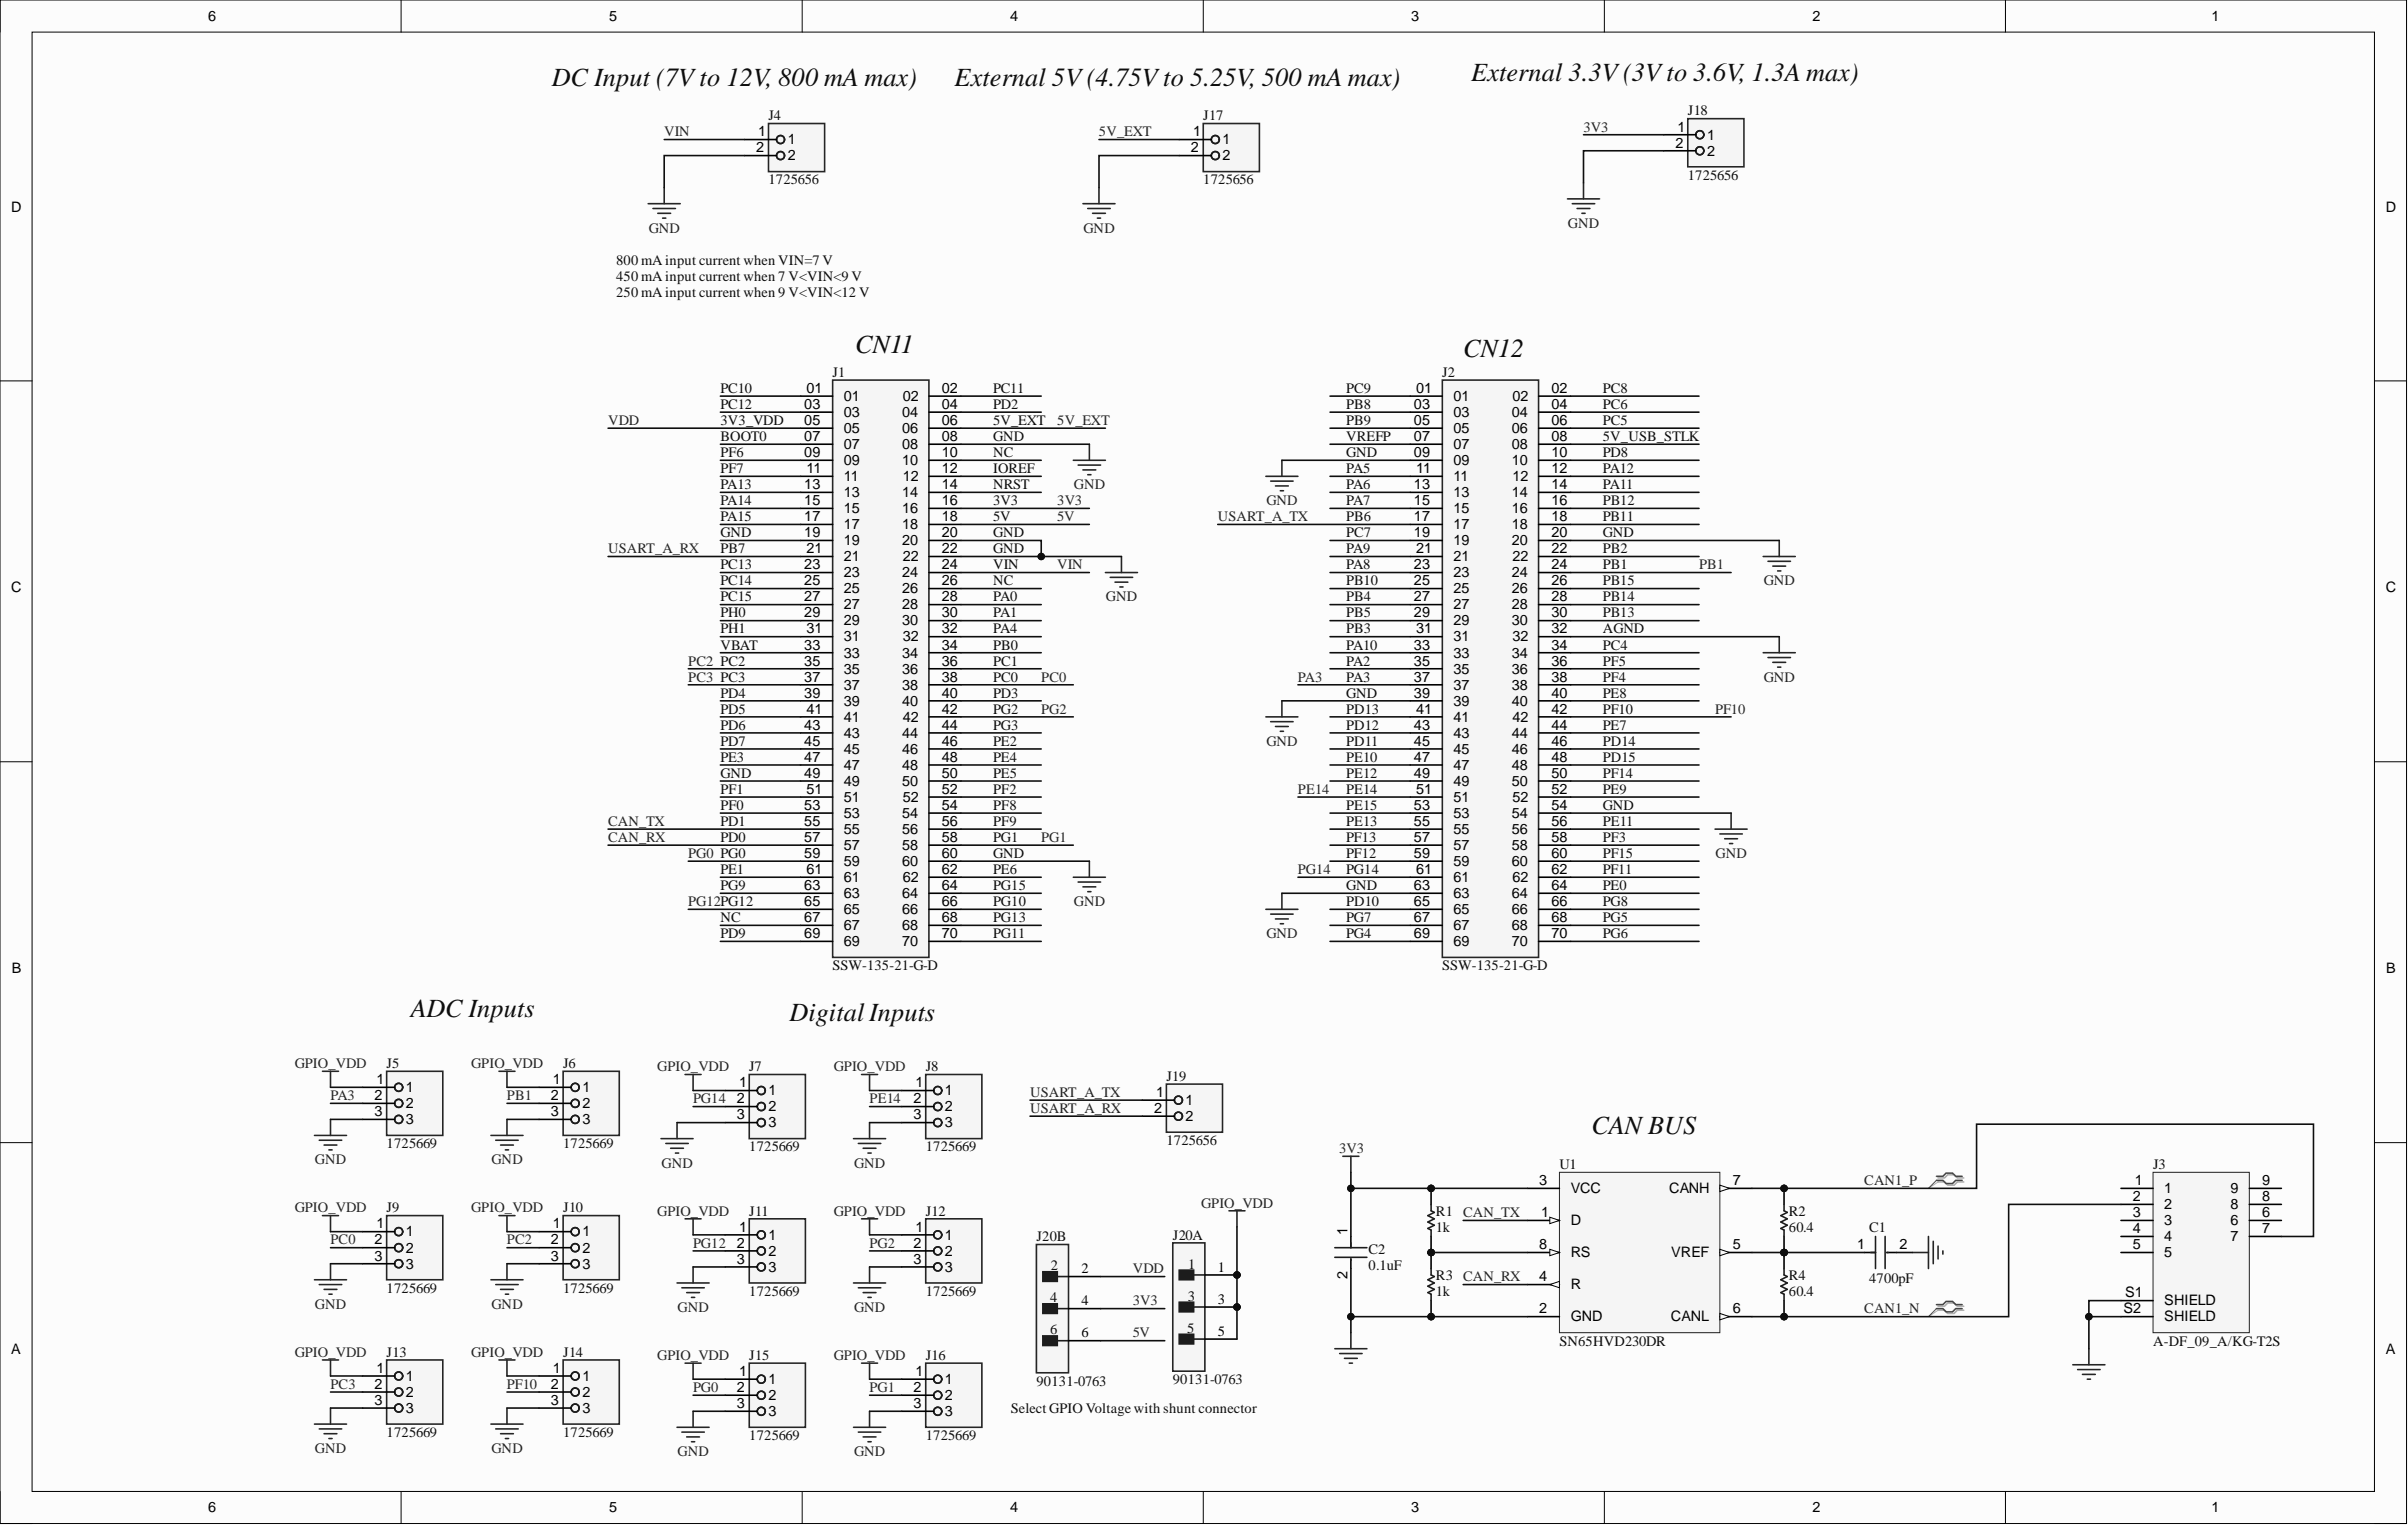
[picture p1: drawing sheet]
<svg xmlns="http://www.w3.org/2000/svg" width="381mm" height="241mm" viewBox="0 0 381 241" stroke-linecap="round" stroke-linejoin="round" font-family="sans-serif">
<defs><g id="words">
<g font-size="4.1" fill="#0e0e0e">
<text x="87.3" y="13.5">DC Input (7Vto 12V, 800 mAmax)</text>
<text x="151" y="13.5">External 5V(4.75Vto 5.25V, 500 mAmax)</text>
<text x="232.8" y="12.8">External 3.3V(3Vto 3.6V, 1.3Amax)</text>
<text x="135.3" y="55.9">CN11</text>
<text x="231.5" y="56.4">CN12</text>
<text x="65" y="161">ADC Inputs</text>
<text x="124.9" y="161.5">Digital Inputs</text>
<text x="251.8" y="179.5">CANBUS</text>
</g>
<g font-size="2.3">
<text x="32.9" y="3.3">6</text>
<text x="96.4" y="3.3">5</text>
<text x="159.8" y="3.3">4</text>
<text x="223.3" y="3.3">3</text>
<text x="286.8" y="3.3">2</text>
<text x="349.9" y="3.3">1</text>
<text x="120" y="21.6">1</text>
<text x="124.6" y="22.8">1</text>
<text x="188.8" y="21.6">1</text>
<text x="193.4" y="22.8">1</text>
<text x="265.1" y="23.3">2</text>
<text x="265.4" y="20.8">1</text>
<text x="270.1" y="22.1">1</text>
<text x="119.6" y="24.1">2</text>
<text x="124.6" y="25.4">2</text>
<text x="188.4" y="24.1">2</text>
<text x="193.4" y="25.4">2</text>
<text x="270.1" y="24.6">2</text>
<text x="1.8" y="33.5">D</text>
<text x="377.5" y="33.5">D</text>
<text x="127.3" y="64.7">03</text>
<text x="127.6" y="62.2">01</text>
<text x="133.5" y="63.4">01</text>
<text x="133.5" y="66">03</text>
<text x="142.7" y="66">04</text>
<text x="142.8" y="63.4">02</text>
<text x="149" y="62.2">02</text>
<text x="149" y="64.7">04</text>
<text x="223.7" y="64.7">03</text>
<text x="224.1" y="62.2">01</text>
<text x="230" y="63.4">01</text>
<text x="230" y="66">03</text>
<text x="239.2" y="66">04</text>
<text x="239.3" y="63.4">02</text>
<text x="245.5" y="62.2">02</text>
<text x="245.5" y="64.7">04</text>
<text x="127.3" y="67.2">05</text>
<text x="127.3" y="69.8">07</text>
<text x="133.5" y="68.5">05</text>
<text x="133.5" y="71.1">07</text>
<text x="142.7" y="68.5">06</text>
<text x="142.7" y="71.1">08</text>
<text x="149" y="67.2">06</text>
<text x="149" y="69.8">08</text>
<text x="223.7" y="67.2">05</text>
<text x="223.7" y="69.8">07</text>
<text x="230" y="68.5">05</text>
<text x="230" y="71.1">07</text>
<text x="239.2" y="68.5">06</text>
<text x="239.2" y="71.1">08</text>
<text x="245.5" y="67.2">06</text>
<text x="245.5" y="69.8">08</text>
<text x="127.3" y="72.3">09</text>
<text x="127.3" y="77.4">13</text>
<text x="127.6" y="74.9">11</text>
<text x="133.5" y="73.6">09</text>
<text x="133.5" y="76.1">11</text>
<text x="142.7" y="73.6">10</text>
<text x="142.8" y="76.1">12</text>
<text x="149" y="72.3">10</text>
<text x="149" y="74.9">12</text>
<text x="149" y="77.4">14</text>
<text x="223.7" y="72.3">09</text>
<text x="223.7" y="77.4">13</text>
<text x="224.1" y="74.9">11</text>
<text x="230" y="73.6">09</text>
<text x="230" y="76.1">11</text>
<text x="239.2" y="73.6">10</text>
<text x="239.3" y="76.1">12</text>
<text x="245.5" y="72.3">10</text>
<text x="245.5" y="74.9">12</text>
<text x="245.5" y="77.4">14</text>
<text x="127.3" y="79.9">15</text>
<text x="127.3" y="82.5">17</text>
<text x="133.5" y="78.7">13</text>
<text x="133.5" y="81.2">15</text>
<text x="133.5" y="83.7">17</text>
<text x="142.7" y="78.7">14</text>
<text x="142.7" y="81.2">16</text>
<text x="142.7" y="83.7">18</text>
<text x="149" y="79.9">16</text>
<text x="149" y="82.5">18</text>
<text x="223.7" y="79.9">15</text>
<text x="223.7" y="82.5">17</text>
<text x="230" y="78.7">13</text>
<text x="230" y="81.2">15</text>
<text x="230" y="83.7">17</text>
<text x="239.2" y="78.7">14</text>
<text x="239.2" y="81.2">16</text>
<text x="239.2" y="83.7">18</text>
<text x="245.5" y="79.9">16</text>
<text x="245.5" y="82.5">18</text>
<text x="127.3" y="85">19</text>
<text x="127.6" y="87.5">21</text>
<text x="133.5" y="86.3">19</text>
<text x="133.5" y="88.8">21</text>
<text x="142.7" y="86.3">20</text>
<text x="142.8" y="88.8">22</text>
<text x="149" y="85">20</text>
<text x="149" y="87.5">22</text>
<text x="223.7" y="85">19</text>
<text x="224.1" y="87.5">21</text>
<text x="230" y="86.3">19</text>
<text x="230" y="88.8">21</text>
<text x="239.2" y="86.3">20</text>
<text x="239.3" y="88.8">22</text>
<text x="245.5" y="85">20</text>
<text x="245.5" y="87.5">22</text>
<text x="1.8" y="93.7">C</text>
<text x="127.3" y="90.1">23</text>
<text x="127.3" y="92.6">25</text>
<text x="127.3" y="95.2">27</text>
<text x="133.5" y="91.4">23</text>
<text x="133.5" y="93.9">25</text>
<text x="142.7" y="91.4">24</text>
<text x="142.7" y="93.9">26</text>
<text x="149" y="90.1">24</text>
<text x="149" y="92.6">26</text>
<text x="149" y="95.2">28</text>
<text x="223.7" y="90.1">23</text>
<text x="223.7" y="92.6">25</text>
<text x="223.7" y="95.2">27</text>
<text x="230" y="91.4">23</text>
<text x="230" y="93.9">25</text>
<text x="239.2" y="91.4">24</text>
<text x="239.2" y="93.9">26</text>
<text x="245.5" y="90.1">24</text>
<text x="245.5" y="92.6">26</text>
<text x="245.5" y="95.2">28</text>
<text x="377.5" y="93.7">C</text>
<text x="127.3" y="97.7">29</text>
<text x="127.6" y="100.2">31</text>
<text x="133.5" y="96.4">27</text>
<text x="133.5" y="99">29</text>
<text x="133.5" y="101.5">31</text>
<text x="142.7" y="96.4">28</text>
<text x="142.7" y="99">30</text>
<text x="142.8" y="101.5">32</text>
<text x="149" y="97.7">30</text>
<text x="149" y="100.2">32</text>
<text x="223.7" y="97.7">29</text>
<text x="224.1" y="100.2">31</text>
<text x="230" y="96.4">27</text>
<text x="230" y="99">29</text>
<text x="230" y="101.5">31</text>
<text x="239.2" y="96.4">28</text>
<text x="239.2" y="99">30</text>
<text x="239.3" y="101.5">32</text>
<text x="245.5" y="97.7">30</text>
<text x="245.5" y="100.2">32</text>
<text x="127.3" y="102.8">33</text>
<text x="127.3" y="105.3">35</text>
<text x="127.3" y="107.8">37</text>
<text x="133.5" y="104">33</text>
<text x="133.5" y="106.6">35</text>
<text x="142.7" y="104">34</text>
<text x="142.7" y="106.6">36</text>
<text x="149" y="102.8">34</text>
<text x="149" y="105.3">36</text>
<text x="149" y="107.8">38</text>
<text x="223.7" y="102.8">33</text>
<text x="223.7" y="105.3">35</text>
<text x="223.7" y="107.8">37</text>
<text x="230" y="104">33</text>
<text x="230" y="106.6">35</text>
<text x="239.2" y="104">34</text>
<text x="239.2" y="106.6">36</text>
<text x="245.5" y="102.8">34</text>
<text x="245.5" y="105.3">36</text>
<text x="245.5" y="107.8">38</text>
<text x="127.3" y="110.4">39</text>
<text x="127.6" y="112.9">41</text>
<text x="133.5" y="109.1">37</text>
<text x="133.5" y="111.7">39</text>
<text x="142.7" y="109.1">38</text>
<text x="142.7" y="111.7">40</text>
<text x="149" y="110.4">40</text>
<text x="149" y="112.9">42</text>
<text x="223.7" y="110.4">39</text>
<text x="224.1" y="112.9">41</text>
<text x="230" y="109.1">37</text>
<text x="230" y="111.7">39</text>
<text x="239.2" y="109.1">38</text>
<text x="239.2" y="111.7">40</text>
<text x="245.5" y="110.4">40</text>
<text x="245.5" y="112.9">42</text>
<text x="127.3" y="115.5">43</text>
<text x="127.3" y="118">45</text>
<text x="133.5" y="114.2">41</text>
<text x="133.5" y="116.7">43</text>
<text x="133.5" y="119.3">45</text>
<text x="142.7" y="116.7">44</text>
<text x="142.7" y="119.3">46</text>
<text x="142.8" y="114.2">42</text>
<text x="149" y="115.5">44</text>
<text x="149" y="118">46</text>
<text x="223.7" y="115.5">43</text>
<text x="223.7" y="118">45</text>
<text x="230" y="114.2">41</text>
<text x="230" y="116.7">43</text>
<text x="230" y="119.3">45</text>
<text x="239.2" y="116.7">44</text>
<text x="239.2" y="119.3">46</text>
<text x="239.3" y="114.2">42</text>
<text x="245.5" y="115.5">44</text>
<text x="245.5" y="118">46</text>
<text x="127.3" y="120.5">47</text>
<text x="127.3" y="123.1">49</text>
<text x="127.6" y="125.6">51</text>
<text x="133.5" y="121.8">47</text>
<text x="133.5" y="124.3">49</text>
<text x="142.7" y="121.8">48</text>
<text x="142.7" y="124.3">50</text>
<text x="149" y="120.5">48</text>
<text x="149" y="123.1">50</text>
<text x="149" y="125.6">52</text>
<text x="223.7" y="120.5">47</text>
<text x="223.7" y="123.1">49</text>
<text x="224.1" y="125.6">51</text>
<text x="230" y="121.8">47</text>
<text x="230" y="124.3">49</text>
<text x="239.2" y="121.8">48</text>
<text x="239.2" y="124.3">50</text>
<text x="245.5" y="120.5">48</text>
<text x="245.5" y="123.1">50</text>
<text x="245.5" y="125.6">52</text>
<text x="127.3" y="128.1">53</text>
<text x="127.3" y="130.7">55</text>
<text x="133.5" y="126.9">51</text>
<text x="133.5" y="129.4">53</text>
<text x="133.5" y="132">55</text>
<text x="142.7" y="129.4">54</text>
<text x="142.7" y="132">56</text>
<text x="142.8" y="126.9">52</text>
<text x="149" y="128.1">54</text>
<text x="149" y="130.7">56</text>
<text x="223.7" y="128.1">53</text>
<text x="223.7" y="130.7">55</text>
<text x="230" y="126.9">51</text>
<text x="230" y="129.4">53</text>
<text x="230" y="132">55</text>
<text x="239.2" y="129.4">54</text>
<text x="239.2" y="132">56</text>
<text x="239.3" y="126.9">52</text>
<text x="245.5" y="128.1">54</text>
<text x="245.5" y="130.7">56</text>
<text x="127.3" y="133.2">57</text>
<text x="127.3" y="135.8">59</text>
<text x="133.5" y="134.5">57</text>
<text x="133.5" y="137">59</text>
<text x="142.7" y="134.5">58</text>
<text x="142.7" y="137">60</text>
<text x="149" y="133.2">58</text>
<text x="149" y="135.8">60</text>
<text x="223.7" y="133.2">57</text>
<text x="223.7" y="135.8">59</text>
<text x="230" y="134.5">57</text>
<text x="230" y="137">59</text>
<text x="239.2" y="134.5">58</text>
<text x="239.2" y="137">60</text>
<text x="245.5" y="133.2">58</text>
<text x="245.5" y="135.8">60</text>
<text x="127.3" y="140.8">63</text>
<text x="127.3" y="143.4">65</text>
<text x="127.6" y="138.3">61</text>
<text x="133.5" y="139.6">61</text>
<text x="133.5" y="142.1">63</text>
<text x="142.7" y="142.1">64</text>
<text x="142.8" y="139.6">62</text>
<text x="149" y="138.3">62</text>
<text x="149" y="140.8">64</text>
<text x="149" y="143.4">66</text>
<text x="223.7" y="140.8">63</text>
<text x="223.7" y="143.4">65</text>
<text x="224.1" y="138.3">61</text>
<text x="230" y="139.6">61</text>
<text x="230" y="142.1">63</text>
<text x="239.2" y="142.1">64</text>
<text x="239.3" y="139.6">62</text>
<text x="245.5" y="138.3">62</text>
<text x="245.5" y="140.8">64</text>
<text x="245.5" y="143.4">66</text>
<text x="127.3" y="145.9">67</text>
<text x="127.3" y="148.4">69</text>
<text x="133.5" y="144.6">65</text>
<text x="133.5" y="147.2">67</text>
<text x="133.5" y="149.7">69</text>
<text x="142.7" y="144.6">66</text>
<text x="142.7" y="147.2">68</text>
<text x="142.7" y="149.7">70</text>
<text x="149" y="145.9">68</text>
<text x="149" y="148.4">70</text>
<text x="223.7" y="145.9">67</text>
<text x="223.7" y="148.4">69</text>
<text x="230" y="144.6">65</text>
<text x="230" y="147.2">67</text>
<text x="230" y="149.7">69</text>
<text x="239.2" y="144.6">66</text>
<text x="239.2" y="147.2">68</text>
<text x="239.2" y="149.7">70</text>
<text x="245.5" y="145.9">68</text>
<text x="245.5" y="148.4">70</text>
<text x="1.9" y="154">B</text>
<text x="377.6" y="154">B</text>
<text x="59.6" y="171.5">1</text>
<text x="64.2" y="172.8">1</text>
<text x="87.5" y="171.5">1</text>
<text x="92.1" y="172.8">1</text>
<text x="116.9" y="172">1</text>
<text x="121.6" y="173.3">1</text>
<text x="144.9" y="172">1</text>
<text x="149.5" y="173.3">1</text>
<text x="182.9" y="173.6">1</text>
<text x="59.2" y="174.1">2</text>
<text x="59.2" y="176.6">3</text>
<text x="64.2" y="175.3">2</text>
<text x="64.2" y="177.9">3</text>
<text x="87.2" y="174.1">2</text>
<text x="87.2" y="176.6">3</text>
<text x="92.1" y="175.3">2</text>
<text x="92.1" y="177.9">3</text>
<text x="116.6" y="174.6">2</text>
<text x="116.6" y="177.1">3</text>
<text x="121.6" y="175.9">2</text>
<text x="121.6" y="178.4">3</text>
<text x="144.5" y="174.6">2</text>
<text x="144.5" y="177.1">3</text>
<text x="149.5" y="175.9">2</text>
<text x="149.5" y="178.4">3</text>
<text x="182.6" y="176.1">2</text>
<text x="187.6" y="174.8">1</text>
<text x="187.6" y="177.4">2</text>
<text x="243.5" y="187.5">3</text>
<text x="248.5" y="188.8">VCC</text>
<text x="264.1" y="188.8">CANH</text>
<text x="274.2" y="187.5">7</text>
<text x="337.4" y="190.1">2</text>
<text x="337.8" y="187.5">1</text>
<text x="342.4" y="188.8">1</text>
<text x="342.4" y="191.3">2</text>
<text x="352.9" y="191.3">8</text>
<text x="352.9" y="188.8">9</text>
<text x="357.9" y="190.1">8</text>
<text x="357.9" y="187.5">9</text>
<text x="59.2" y="196.9">2</text>
<text x="59.6" y="194.4">1</text>
<text x="64.2" y="195.6">1</text>
<text x="87.2" y="196.9">2</text>
<text x="87.5" y="194.4">1</text>
<text x="92.1" y="195.6">1</text>
<text x="116.6" y="197.4">2</text>
<text x="116.9" y="194.9">1</text>
<text x="121.6" y="196.2">1</text>
<text x="144.5" y="197.4">2</text>
<text x="144.9" y="194.9">1</text>
<text x="149.5" y="196.2">1</text>
<text x="213.2" y="195.4" transform="rotate(-90 213.2 195.4)">1</text>
<text x="243.5" y="197.7">8</text>
<text x="243.9" y="192.6">1</text>
<text x="248.5" y="193.9">D</text>
<text x="274.2" y="197.7">5</text>
<text x="293.9" y="197.7">1</text>
<text x="300.6" y="197.7">2</text>
<text x="337.4" y="192.6">3</text>
<text x="337.4" y="195.1">4</text>
<text x="337.4" y="197.7">5</text>
<text x="342.4" y="193.9">3</text>
<text x="342.4" y="196.4">4</text>
<text x="352.9" y="193.9">6</text>
<text x="352.9" y="196.4">7</text>
<text x="357.9" y="192.6">6</text>
<text x="357.9" y="195.1">7</text>
<text x="59.2" y="199.5">3</text>
<text x="64.2" y="198.2">2</text>
<text x="64.2" y="200.7">3</text>
<text x="87.2" y="199.5">3</text>
<text x="92.1" y="198.2">2</text>
<text x="92.1" y="200.7">3</text>
<text x="116.6" y="200">3</text>
<text x="121.6" y="198.7">2</text>
<text x="121.6" y="201.2">3</text>
<text x="144.5" y="200">3</text>
<text x="149.5" y="198.7">2</text>
<text x="149.5" y="201.2">3</text>
<text x="171.1" y="201.5">2</text>
<text x="192.7" y="201.2">1</text>
<text x="213.2" y="202.4" transform="rotate(-90 213.2 202.4)">2</text>
<text x="243.5" y="202.8">4</text>
<text x="248.5" y="198.9">RS</text>
<text x="264.4" y="198.9">VREF</text>
<text x="342.4" y="198.9">5</text>
<text x="171.1" y="206.6">4</text>
<text x="192.7" y="206.3">3</text>
<text x="243.5" y="207.8">2</text>
<text x="248.5" y="204">R</text>
<text x="248.5" y="209.1">GND</text>
<text x="264.3" y="209.1">CANL</text>
<text x="274.2" y="207.8">6</text>
<text x="336" y="207.8">S2</text>
<text x="336.3" y="205.3">S1</text>
<text x="342.4" y="206.6">SHIELD</text>
<text x="342.4" y="209.1">SHIELD</text>
<text x="1.8" y="214.3">A</text>
<text x="171.1" y="211.6">6</text>
<text x="192.7" y="211.4">5</text>
<text x="377.5" y="214.3">A</text>
<text x="59.2" y="219.8">2</text>
<text x="59.6" y="217.2">1</text>
<text x="64.2" y="218.5">1</text>
<text x="64.2" y="221">2</text>
<text x="87.2" y="219.8">2</text>
<text x="87.5" y="217.2">1</text>
<text x="92.1" y="218.5">1</text>
<text x="92.1" y="221">2</text>
<text x="116.6" y="220.3">2</text>
<text x="116.9" y="217.7">1</text>
<text x="121.6" y="219">1</text>
<text x="121.6" y="221.5">2</text>
<text x="144.5" y="220.3">2</text>
<text x="144.9" y="217.7">1</text>
<text x="149.5" y="219">1</text>
<text x="149.5" y="221.5">2</text>
<text x="59.2" y="222.3">3</text>
<text x="64.2" y="223.6">3</text>
<text x="87.2" y="222.3">3</text>
<text x="92.1" y="223.6">3</text>
<text x="116.6" y="222.8">3</text>
<text x="121.6" y="224.1">3</text>
<text x="144.5" y="222.8">3</text>
<text x="149.5" y="224.1">3</text>
<text x="32.9" y="239.3">6</text>
<text x="96.4" y="239.3">5</text>
<text x="159.8" y="239.3">4</text>
<text x="223.3" y="239.3">3</text>
<text x="286.8" y="239.3">2</text>
<text x="349.9" y="239.3">1</text>
</g>
<g font-size="2.3" fill="#262626">
<text x="105.1" y="21.6">VIN</text>
<text x="173.9" y="21.6">5V_EXT</text>
<text x="250.5" y="20.8">3V3</text>
<text x="102.6" y="36.8">GND</text>
<text x="171.4" y="36.8">GND</text>
<text x="248.1" y="36">GND</text>
<text x="96.2" y="67.2">VDD</text>
<text x="167.3" y="67.2">5V_EXT</text>
<text x="169.9" y="77.4">GND</text>
<text x="167.3" y="79.9">3V3</text>
<text x="167.3" y="82.5">5V</text>
<text x="192.7" y="82.5">USART_A_TX</text>
<text x="200.4" y="79.9">GND</text>
<text x="96.2" y="87.5">USART_A_RX</text>
<text x="167.3" y="90.1">VIN</text>
<text x="175" y="95.2">GND</text>
<text x="268.8" y="90.1">PB1</text>
<text x="279.1" y="92.6">GND</text>
<text x="108.9" y="107.8">PC3 PC3</text>
<text x="108.9" y="105.3">PC2 PC2</text>
<text x="164.7" y="107.8">PC0</text>
<text x="205.4" y="107.8">PA3</text>
<text x="279.1" y="107.8">GND</text>
<text x="164.7" y="112.9">PG2</text>
<text x="271.4" y="112.9">PF10</text>
<text x="200.4" y="118">GND</text>
<text x="205.4" y="125.6">PE14</text>
<text x="96.2" y="130.7">CAN_TX</text>
<text x="96.2" y="133.2">CAN_RX</text>
<text x="108.9" y="135.8">PG0 PG0</text>
<text x="164.7" y="133.2">PG1</text>
<text x="271.4" y="135.8">GND</text>
<text x="108.9" y="143.4">PG12PG12</text>
<text x="169.9" y="143.4">GND</text>
<text x="205.4" y="138.3">PG14</text>
<text x="200.4" y="148.4">GND</text>
<text x="46.6" y="169">GPIO_VDD</text>
<text x="74.5" y="169">GPIO_VDD</text>
<text x="104" y="169.5">GPIO_VDD</text>
<text x="131.9" y="169.5">GPIO_VDD</text>
<text x="163" y="173.6">USART_A_TX</text>
<text x="52.3" y="174.1">PA3</text>
<text x="80.2" y="174.1">PB1</text>
<text x="109.7" y="174.6">PG14</text>
<text x="137.6" y="174.6">PE14</text>
<text x="163" y="176.1">USART_A_RX</text>
<text x="49.8" y="184.2">GND</text>
<text x="77.8" y="184.2">GND</text>
<text x="104.7" y="184.7">GND</text>
<text x="135.1" y="184.7">GND</text>
<text x="211.9" y="182.5">3V3</text>
<text x="46.6" y="191.8">GPIO_VDD</text>
<text x="74.5" y="191.8">GPIO_VDD</text>
<text x="190" y="191.1">GPIO_VDD</text>
<text x="295" y="187.5">CAN1_P</text>
<text x="52.3" y="196.9">PC0</text>
<text x="80.2" y="196.9">PC2</text>
<text x="104" y="192.3">GPIO_VDD</text>
<text x="109.7" y="197.4">PG12</text>
<text x="131.9" y="192.3">GPIO_VDD</text>
<text x="137.6" y="197.4">PG2</text>
<text x="231.5" y="192.6">CAN_TX</text>
<text x="179.2" y="201.5">VDD</text>
<text x="231.5" y="202.8">CAN_RX</text>
<text x="49.8" y="207.1">GND</text>
<text x="77.8" y="207.1">GND</text>
<text x="107.2" y="207.6">GND</text>
<text x="135.1" y="207.6">GND</text>
<text x="179.2" y="206.6">3V3</text>
<text x="295" y="207.8">CAN1_N</text>
<text x="46.6" y="214.7">GPIO_VDD</text>
<text x="74.5" y="214.7">GPIO_VDD</text>
<text x="104" y="215.2">GPIO_VDD</text>
<text x="131.9" y="215.2">GPIO_VDD</text>
<text x="179.2" y="211.6">5V</text>
<text x="52.3" y="219.8">PC3</text>
<text x="80.2" y="219.8">PF10</text>
<text x="109.7" y="220.3">PG0</text>
<text x="137.6" y="220.3">PG1</text>
<text x="49.8" y="229.9">GND</text>
<text x="77.8" y="229.9">GND</text>
<text x="107.2" y="230.4">GND</text>
<text x="135.1" y="230.4">GND</text>
</g>
<g font-size="2.3" fill="#0e0e0e">
<text x="121.6" y="19">J4</text>
<text x="190.4" y="19">J17</text>
<text x="267" y="18.3">J18</text>
<text x="121.6" y="29.2">1725656</text>
<text x="190.4" y="29.2">1725656</text>
<text x="267" y="28.4">1725656</text>
<text x="97.5" y="41.9">800 mA input current when VIN=7 V</text>
<text x="97.5" y="44.4">450 mA input current when 7 V&lt;VIN&lt;9 V</text>
<text x="97.5" y="46.9">250 mA input current when 9 V&lt;VIN&lt;12 V</text>
<text x="131.7" y="59.6">J1</text>
<text x="228.2" y="59.6">J2</text>
<text x="114" y="62.2">PC10</text>
<text x="114" y="64.7">PC12</text>
<text x="157.1" y="62.2">PC11</text>
<text x="157.1" y="64.7">PD2</text>
<text x="213" y="62.2">PC9</text>
<text x="213" y="64.7">PB8</text>
<text x="253.6" y="62.2">PC8</text>
<text x="253.6" y="64.7">PC6</text>
<text x="114" y="67.2">3V3_VDD</text>
<text x="114" y="69.8">BOOT0</text>
<text x="157.1" y="67.2">5V_EXT</text>
<text x="157.1" y="69.8">GND</text>
<text x="213" y="67.2">PB9</text>
<text x="213" y="69.8">VREFP</text>
<text x="253.6" y="67.2">PC5</text>
<text x="253.6" y="69.8">5V_USB_STLK</text>
<text x="114" y="72.3">PF6</text>
<text x="114" y="74.9">PF7</text>
<text x="114" y="77.4">PA13</text>
<text x="157.1" y="72.3">NC</text>
<text x="157.1" y="77.4">NRST</text>
<text x="157.1" y="74.9">IOREF</text>
<text x="213" y="72.3">GND</text>
<text x="213" y="74.9">PA5</text>
<text x="213" y="77.4">PA6</text>
<text x="253.6" y="72.3">PD8</text>
<text x="253.6" y="74.9">PA12</text>
<text x="253.6" y="77.4">PA11</text>
<text x="114" y="79.9">PA14</text>
<text x="114" y="82.5">PA15</text>
<text x="157.1" y="79.9">3V3</text>
<text x="157.1" y="82.5">5V</text>
<text x="213" y="79.9">PA7</text>
<text x="213" y="82.5">PB6</text>
<text x="253.6" y="79.9">PB12</text>
<text x="253.6" y="82.5">PB11</text>
<text x="114" y="85">GND</text>
<text x="114" y="87.5">PB7</text>
<text x="157.1" y="85">GND</text>
<text x="157.1" y="87.5">GND</text>
<text x="213" y="85">PC7</text>
<text x="213" y="87.5">PA9</text>
<text x="253.6" y="85">GND</text>
<text x="253.6" y="87.5">PB2</text>
<text x="114" y="90.1">PC13</text>
<text x="114" y="92.6">PC14</text>
<text x="114" y="95.2">PC15</text>
<text x="157.1" y="90.1">VIN</text>
<text x="157.1" y="92.6">NC</text>
<text x="157.1" y="95.2">PA0</text>
<text x="213" y="90.1">PA8</text>
<text x="213" y="92.6">PB10</text>
<text x="213" y="95.2">PB4</text>
<text x="253.6" y="90.1">PB1</text>
<text x="253.6" y="92.6">PB15</text>
<text x="253.6" y="95.2">PB14</text>
<text x="114" y="97.7">PH0</text>
<text x="114" y="100.2">PH1</text>
<text x="157.1" y="97.7">PA1</text>
<text x="157.1" y="100.2">PA4</text>
<text x="213" y="97.7">PB5</text>
<text x="213" y="100.2">PB3</text>
<text x="253.6" y="97.7">PB13</text>
<text x="253.6" y="100.2">AGND</text>
<text x="114" y="102.8">VBAT</text>
<text x="157.1" y="102.8">PB0</text>
<text x="157.1" y="105.3">PC1</text>
<text x="157.1" y="107.8">PC0</text>
<text x="213" y="102.8">PA10</text>
<text x="213" y="105.3">PA2</text>
<text x="213" y="107.8">PA3</text>
<text x="253.6" y="102.8">PC4</text>
<text x="253.6" y="105.3">PF5</text>
<text x="253.6" y="107.8">PF4</text>
<text x="114" y="110.4">PD4</text>
<text x="114" y="112.9">PD5</text>
<text x="157.1" y="110.4">PD3</text>
<text x="157.1" y="112.9">PG2</text>
<text x="213" y="110.4">GND</text>
<text x="213" y="112.9">PD13</text>
<text x="253.6" y="110.4">PE8</text>
<text x="253.6" y="112.9">PF10</text>
<text x="114" y="115.5">PD6</text>
<text x="114" y="118">PD7</text>
<text x="157.1" y="115.5">PG3</text>
<text x="157.1" y="118">PE2</text>
<text x="213" y="115.5">PD12</text>
<text x="213" y="118">PD11</text>
<text x="253.6" y="115.5">PE7</text>
<text x="253.6" y="118">PD14</text>
<text x="114" y="120.5">PE3</text>
<text x="114" y="123.1">GND</text>
<text x="114" y="125.6">PF1</text>
<text x="157.1" y="120.5">PE4</text>
<text x="157.1" y="123.1">PE5</text>
<text x="157.1" y="125.6">PF2</text>
<text x="213" y="120.5">PE10</text>
<text x="213" y="123.1">PE12</text>
<text x="213" y="125.6">PE14</text>
<text x="253.6" y="120.5">PD15</text>
<text x="253.6" y="123.1">PF14</text>
<text x="253.6" y="125.6">PE9</text>
<text x="114" y="128.1">PF0</text>
<text x="114" y="130.7">PD1</text>
<text x="157.1" y="128.1">PF8</text>
<text x="157.1" y="130.7">PF9</text>
<text x="213" y="128.1">PE15</text>
<text x="213" y="130.7">PE13</text>
<text x="253.6" y="128.1">GND</text>
<text x="253.6" y="130.7">PE11</text>
<text x="114" y="133.2">PD0</text>
<text x="157.1" y="133.2">PG1</text>
<text x="157.1" y="135.8">GND</text>
<text x="213" y="133.2">PF13</text>
<text x="213" y="135.8">PF12</text>
<text x="253.6" y="133.2">PF3</text>
<text x="253.6" y="135.8">PF15</text>
<text x="114" y="138.3">PE1</text>
<text x="114" y="140.8">PG9</text>
<text x="157.1" y="138.3">PE6</text>
<text x="157.1" y="140.8">PG15</text>
<text x="157.1" y="143.4">PG10</text>
<text x="213" y="138.3">PG14</text>
<text x="213" y="140.8">GND</text>
<text x="213" y="143.4">PD10</text>
<text x="253.6" y="138.3">PF11</text>
<text x="253.6" y="140.8">PE0</text>
<text x="253.6" y="143.4">PG8</text>
<text x="114" y="145.9">NC</text>
<text x="114" y="148.4">PD9</text>
<text x="157.1" y="145.9">PG13</text>
<text x="157.1" y="148.4">PG11</text>
<text x="213" y="145.9">PG7</text>
<text x="213" y="148.4">PG4</text>
<text x="253.6" y="145.9">PG5</text>
<text x="253.6" y="148.4">PG6</text>
<text x="131.7" y="153.5">SSW-135-21-G-D</text>
<text x="228.2" y="153.5">SSW-135-21-G-D</text>
<text x="61.2" y="169">J5</text>
<text x="89.1" y="169">J6</text>
<text x="118.5" y="169.5">J7</text>
<text x="146.5" y="169.5">J8</text>
<text x="184.5" y="171">J19</text>
<text x="61.2" y="181.7">1725669</text>
<text x="89.1" y="181.7">1725669</text>
<text x="118.5" y="182.2">1725669</text>
<text x="146.5" y="182.2">1725669</text>
<text x="184.5" y="181.2">1725656</text>
<text x="246.7" y="185">U1</text>
<text x="340.7" y="185">J3</text>
<text x="61.2" y="191.8">J9</text>
<text x="89.1" y="191.8">J10</text>
<text x="118.5" y="192.3">J11</text>
<text x="146.5" y="192.3">J12</text>
<text x="164" y="196.4">J20B</text>
<text x="185.6" y="196.2">J20A</text>
<text x="227.2" y="192.3">R1</text>
<text x="227.2" y="194.9">1k</text>
<text x="283" y="192.3">R2</text>
<text x="283" y="194.9">60.4</text>
<text x="295.7" y="194.9">C1</text>
<text x="166.3" y="201">2</text>
<text x="188" y="200.7">1</text>
<text x="216.5" y="198.4">C2</text>
<text x="216.5" y="201">0.1uF</text>
<text x="227.2" y="202.5">R3</text>
<text x="283" y="202.5">R4</text>
<text x="295.7" y="203">4700pF</text>
<text x="61.2" y="204.5">1725669</text>
<text x="89.1" y="204.5">1725669</text>
<text x="118.5" y="205">1725669</text>
<text x="146.5" y="205">1725669</text>
<text x="166.2" y="206">4</text>
<text x="187.9" y="205.8">3</text>
<text x="227.2" y="205">1k</text>
<text x="283" y="205">60.4</text>
<text x="61.2" y="214.7">J13</text>
<text x="89.1" y="214.7">J14</text>
<text x="118.5" y="215.2">J15</text>
<text x="146.5" y="215.2">J16</text>
<text x="166.2" y="211.1">6</text>
<text x="187.8" y="210.9">5</text>
<text x="246.7" y="212.9">SN65HVD230DR</text>
<text x="340.7" y="212.9">A-DF_09_A/KG-T2S</text>
<text x="164" y="219.2">90131-0763</text>
<text x="185.6" y="219">90131-0763</text>
<text x="61.2" y="227.4">1725669</text>
<text x="89.1" y="227.4">1725669</text>
<text x="118.5" y="227.9">1725669</text>
<text x="146.5" y="227.9">1725669</text>
<text x="159.9" y="223.6">Select GPIO Voltage with shunt connector</text>
</g>
</g></defs>
<path d="M0 0h380.8v241.1h-380.8z" fill-rule="evenodd" fill="#fcfcfc"/>
<path d="M0 0h380.8v241.1h-380.8z" fill="none" stroke="#000" stroke-width=".16"/>
<path d="M5.1 5.1h370.6v230.9h-370.6z" fill-rule="evenodd" fill="#fcfcfc"/>
<g fill="none" stroke="#000" stroke-width=".16">
<path d="M0 0v5.1M5.1 5.1h370.6v230.9h-370.6zM63.5 0v5.1M126.9 0v5.1M190.4 0v5.1M253.8 0v5.1M317.3 0v5.1M0 60.3h5.1M375.7 60.3h5.1M0 120.5h5.1M375.7 120.5h5.1M0 180.8h5.1"/>
<path d="M375.7 180.8h5.1M0 236v5.1h5.1M63.5 236v5.1M126.9 236v5.1M190.4 236v5.1M253.8 236v5.1M317.3 236v5.1M375.7 241.1h5.1"/>
</g>
<path d="M246.7 185.5h25.4v25.4h-25.4z" fill-rule="evenodd" fill="#f5f5f5"/>
<path d="M246.7 185.5h25.4v25.4h-25.4z" fill="none" stroke="#262626" stroke-width=".16"/>
<path d="M241.7 193.1h5" fill="none" stroke="#000" stroke-width=".25"/>
<path d="M245.2 192.6l1.5 .5-1.5 .5z" fill="#fbfbfb"/>
<path d="M245.2 192.6l1.5 .5-1.5 .5z" fill="none" stroke="#000" stroke-width=".16"/>
<path d="M241.7 198.2h5" fill="none" stroke="#000" stroke-width=".25"/>
<path d="M245.2 197.7l1.5 .5-1.5 .5z" fill="#fbfbfb"/>
<path d="M245.2 197.7l1.5 .5-1.5 .5z" fill="none" stroke="#000" stroke-width=".16"/>
<path d="M241.7 188h5M272.1 188h5.1" fill="none" stroke="#000" stroke-width=".25"/>
<path d="M272.1 187.5l1.5 .5-1.5 .5z" fill="#fbfbfb"/>
<path d="M272.1 187.5l1.5 .5-1.5 .5z" fill="none" stroke="#000" stroke-width=".16"/>
<path d="M272.1 208.3h5.1" fill="none" stroke="#000" stroke-width=".25"/>
<path d="M272.1 207.8l1.5 .5-1.5 .5z" fill="#fbfbfb"/>
<path d="M272.1 207.8l1.5 .5-1.5 .5z" fill="none" stroke="#000" stroke-width=".16"/>
<path d="M241.7 203.3h5" fill="none" stroke="#000" stroke-width=".25"/>
<path d="M245.2 203.3l1.5-.5v1z" fill="#fbfbfb"/>
<path d="M245.2 203.3l1.5-.5v1z" fill="none" stroke="#000" stroke-width=".16"/>
<path d="M272.1 198.2h5.1" fill="none" stroke="#000" stroke-width=".25"/>
<path d="M272.1 197.7l1.5 .5-1.5 .5z" fill="#fbfbfb"/>
<path d="M272.1 197.7l1.5 .5-1.5 .5z" fill="none" stroke="#000" stroke-width=".16"/>
<path d="M241.7 208.3h5" fill="none" stroke="#000" stroke-width=".25"/>
<path d="M212.5 183h2.5M213.7 183v2.5M211.2 213.4h5.1M212 214.2h3.5M212.7 214.9h2.1M213.5 215.7h.5M213.7 210.9v2.5M328 215.9h5M328.7 216.7h3.6M329.5 217.5h2M330.3 218.2h.5M330.5 213.4v2.5" fill="none" stroke="#262626" stroke-width=".25"/>
<path d="M340.7 185.5h15.2v25.4h-15.2z" fill-rule="evenodd" fill="#f5f5f5"/>
<path d="M340.7 185.5h15.2v25.4h-15.2z" fill="none" stroke="#262626" stroke-width=".16"/>
<path d="M335.6 188h5.1M335.6 190.6h5.1M335.6 193.1h5.1M335.6 195.6h5.1M335.6 198.2h5.1M355.9 188h5.1M355.9 190.6h5.1M355.9 193.1h5.1M355.9 195.6h5.1M335.6 205.8h5.1M335.6 208.3h5.1" fill="none" stroke="#000" stroke-width=".25"/>
<path d="M302.6 198.2h2.5M305.1 195.6v5.1M305.9 196.4v3.6M306.6 197.2v2M307.4 197.9v.5" fill="none" stroke="#262626" stroke-width=".25"/>
<path d="M306.6 186.4h1.1l.5-.5h1l.5 .5h1M306.6 187h1.1l.5 .5h1l.5-.5h1M306.6 206.7h1.1l.5-.5h1l.5 .5h1M306.6 207.3h1.1l.5 .5h1l.5-.5h1" fill="none" stroke="#aeaeae" stroke-width=".25"/>
<path d="M306.6 187l-1.5 1M306.6 207.3l-1.5 1" fill="none" stroke="#aeaeae" stroke-width=".16"/>
<path d="M306.4 186.1h1l.5-.5h1l.5 .5h1.1M306.4 186.8h1l.5 .5h1l.5-.5h1.1M306.4 206.4h1l.5-.5h1l.5 .5h1.1M306.4 207.1h1l.5 .5h1l.5-.5h1.1" fill="none" stroke="#4c4c4c" stroke-width=".25"/>
<path d="M306.4 186.8l-1.3 1.2M306.4 207.1l-1.3 1.2" fill="none" stroke="#4c4c4c" stroke-width=".16"/>
<path d="M121.6 19.5h8.9v7.7h-8.9z" fill-rule="evenodd" fill="#f5f5f5"/>
<path d="M121.6 19.5h8.9v7.7h-8.9zM102.6 32.2h5M103.3 33h3.6M104.1 33.8h2M104.8 34.5h.5M105.1 29.7v2.5" fill="none" stroke="#262626" stroke-width=".25"/>
<g fill="none" stroke="#1c1c1c" stroke-width=".25">
<circle cx="123.5" cy="24.6" r=".63"/>
<circle cx="123.5" cy="22.1" r=".63"/>
<circle cx="123.5" cy="22.1" r=".64"/>
<circle cx="123.5" cy="24.6" r=".64"/>
</g>
<path d="M117.8 22.1h5.1M117.8 24.6h5.1" fill="none" stroke="#000" stroke-width=".25"/>
<path d="M61.2 169.5h8.9v10.2h-8.9z" fill-rule="evenodd" fill="#f5f5f5"/>
<path d="M61.2 169.5h8.9v10.2h-8.9z" fill="none" stroke="#262626" stroke-width=".25"/>
<g fill="none" stroke="#1c1c1c" stroke-width=".25">
<circle cx="63.1" cy="177.1" r=".64"/>
<circle cx="63.1" cy="174.6" r=".64"/>
<circle cx="63.1" cy="172" r=".63"/>
<circle cx="63.1" cy="172" r=".64"/>
</g>
<path d="M57.4 172h5M57.4 174.6h5M57.4 177.1h5" fill="none" stroke="#000" stroke-width=".25"/>
<path d="M61.2 192.3h8.9v10.2h-8.9z" fill-rule="evenodd" fill="#f5f5f5"/>
<path d="M61.2 192.3h8.9v10.2h-8.9z" fill="none" stroke="#262626" stroke-width=".25"/>
<g fill="none" stroke="#1c1c1c" stroke-width=".25">
<circle cx="63.1" cy="200" r=".64"/>
<circle cx="63.1" cy="197.4" r=".64"/>
<circle cx="63.1" cy="194.9" r=".64"/>
</g>
<path d="M57.4 194.9h5M57.4 197.4h5M57.4 200h5" fill="none" stroke="#000" stroke-width=".25"/>
<path d="M61.2 215.2h8.9v10.1h-8.9z" fill-rule="evenodd" fill="#f5f5f5"/>
<path d="M61.2 215.2h8.9v10.1h-8.9z" fill="none" stroke="#262626" stroke-width=".25"/>
<g fill="none" stroke="#1c1c1c" stroke-width=".25">
<circle cx="63.1" cy="217.7" r=".64"/>
<circle cx="63.1" cy="220.3" r=".64"/>
<circle cx="63.1" cy="222.8" r=".64"/>
</g>
<path d="M57.4 217.7h5M57.4 220.3h5M57.4 222.8h5" fill="none" stroke="#000" stroke-width=".25"/>
<path d="M89.1 169.5h8.9v10.2h-8.9z" fill-rule="evenodd" fill="#f5f5f5"/>
<path d="M89.1 169.5h8.9v10.2h-8.9z" fill="none" stroke="#262626" stroke-width=".25"/>
<g fill="none" stroke="#1c1c1c" stroke-width=".25">
<circle cx="91" cy="177.1" r=".64"/>
<circle cx="91" cy="174.6" r=".64"/>
<circle cx="91" cy="172" r=".63"/>
<circle cx="91" cy="172" r=".64"/>
</g>
<path d="M85.3 172h5.1M85.3 174.6h5.1M85.3 177.1h5.1" fill="none" stroke="#000" stroke-width=".25"/>
<path d="M89.1 192.3h8.9v10.2h-8.9z" fill-rule="evenodd" fill="#f5f5f5"/>
<path d="M89.1 192.3h8.9v10.2h-8.9z" fill="none" stroke="#262626" stroke-width=".25"/>
<g fill="none" stroke="#1c1c1c" stroke-width=".25">
<circle cx="91" cy="200" r=".64"/>
<circle cx="91" cy="197.4" r=".64"/>
<circle cx="91" cy="194.9" r=".64"/>
</g>
<path d="M85.3 194.9h5.1M85.3 197.4h5.1M85.3 200h5.1" fill="none" stroke="#000" stroke-width=".25"/>
<path d="M89.1 215.2h8.9v10.1h-8.9z" fill-rule="evenodd" fill="#f5f5f5"/>
<path d="M89.1 215.2h8.9v10.1h-8.9z" fill="none" stroke="#262626" stroke-width=".25"/>
<g fill="none" stroke="#1c1c1c" stroke-width=".25">
<circle cx="91" cy="217.7" r=".64"/>
<circle cx="91" cy="220.3" r=".64"/>
<circle cx="91" cy="222.8" r=".64"/>
</g>
<path d="M85.3 217.7h5.1M85.3 220.3h5.1M85.3 222.8h5.1" fill="none" stroke="#000" stroke-width=".25"/>
<path d="M118.5 170h8.9v10.2h-8.9z" fill-rule="evenodd" fill="#f5f5f5"/>
<path d="M118.5 170h8.9v10.2h-8.9z" fill="none" stroke="#262626" stroke-width=".25"/>
<g fill="none" stroke="#1c1c1c" stroke-width=".25">
<circle cx="120.4" cy="175.1" r=".64"/>
<circle cx="120.4" cy="177.6" r=".64"/>
<circle cx="120.4" cy="172.6" r=".64"/>
<circle cx="120.5" cy="172.6" r=".64"/>
<circle cx="120.5" cy="177.6" r=".64"/>
<circle cx="120.5" cy="175.1" r=".64"/>
</g>
<path d="M114.7 172.6h5.1M114.7 175.1h5.1M114.7 177.6h5.1" fill="none" stroke="#000" stroke-width=".25"/>
<path d="M118.5 192.9h8.9v10.1h-8.9z" fill-rule="evenodd" fill="#f5f5f5"/>
<path d="M118.5 192.9h8.9v10.1h-8.9z" fill="none" stroke="#262626" stroke-width=".25"/>
<g fill="none" stroke="#1c1c1c" stroke-width=".25">
<circle cx="120.4" cy="197.9" r=".64"/>
<circle cx="120.4" cy="195.4" r=".64"/>
<circle cx="120.5" cy="195.4" r=".64"/>
<circle cx="120.5" cy="197.9" r=".64"/>
<circle cx="120.4" cy="200.5" r=".64"/>
<circle cx="120.5" cy="200.5" r=".64"/>
</g>
<path d="M114.7 195.4h5.1M114.7 197.9h5.1M114.7 200.5h5.1" fill="none" stroke="#000" stroke-width=".25"/>
<path d="M118.5 215.7h8.9v10.1h-8.9z" fill-rule="evenodd" fill="#f5f5f5"/>
<path d="M118.5 215.7h8.9v10.1h-8.9z" fill="none" stroke="#262626" stroke-width=".25"/>
<g fill="none" stroke="#1c1c1c" stroke-width=".25">
<circle cx="120.4" cy="218.2" r=".64"/>
<circle cx="120.5" cy="218.2" r=".64"/>
<circle cx="120.4" cy="223.3" r=".64"/>
<circle cx="120.4" cy="220.8" r=".64"/>
<circle cx="120.5" cy="220.8" r=".64"/>
<circle cx="120.5" cy="223.3" r=".64"/>
</g>
<path d="M114.7 218.2h5.1M114.7 220.8h5.1M114.7 223.3h5.1" fill="none" stroke="#000" stroke-width=".25"/>
<path d="M146.5 170h8.9v10.2h-8.9z" fill-rule="evenodd" fill="#f5f5f5"/>
<path d="M146.5 170h8.9v10.2h-8.9z" fill="none" stroke="#262626" stroke-width=".25"/>
<g fill="none" stroke="#1c1c1c" stroke-width=".25">
<circle cx="148.4" cy="175.1" r=".64"/>
<circle cx="148.4" cy="177.6" r=".64"/>
<circle cx="148.4" cy="172.6" r=".64"/>
</g>
<path d="M142.7 172.6h5M142.7 175.1h5M142.7 177.6h5" fill="none" stroke="#000" stroke-width=".25"/>
<path d="M146.5 192.9h8.9v10.1h-8.9z" fill-rule="evenodd" fill="#f5f5f5"/>
<path d="M146.5 192.9h8.9v10.1h-8.9z" fill="none" stroke="#262626" stroke-width=".25"/>
<g fill="none" stroke="#1c1c1c" stroke-width=".25">
<circle cx="148.4" cy="197.9" r=".64"/>
<circle cx="148.4" cy="195.4" r=".64"/>
<circle cx="148.4" cy="200.5" r=".64"/>
</g>
<path d="M142.7 195.4h5M142.7 197.9h5M142.7 200.5h5" fill="none" stroke="#000" stroke-width=".25"/>
<path d="M146.5 215.7h8.9v10.1h-8.9z" fill-rule="evenodd" fill="#f5f5f5"/>
<path d="M146.5 215.7h8.9v10.1h-8.9z" fill="none" stroke="#262626" stroke-width=".25"/>
<g fill="none" stroke="#1c1c1c" stroke-width=".25">
<circle cx="148.4" cy="218.2" r=".64"/>
<circle cx="148.4" cy="223.3" r=".64"/>
<circle cx="148.4" cy="220.8" r=".64"/>
</g>
<path d="M142.7 218.2h5M142.7 220.8h5M142.7 223.3h5" fill="none" stroke="#000" stroke-width=".25"/>
<path d="M190.4 19.5h8.9v7.7h-8.9z" fill-rule="evenodd" fill="#f5f5f5"/>
<path d="M190.4 19.5h8.9v7.7h-8.9zM171.3 32.2h5.1M172.1 33h3.6M172.9 33.8h2M173.6 34.5h.5M173.9 29.7v2.5" fill="none" stroke="#262626" stroke-width=".25"/>
<g fill="none" stroke="#1c1c1c" stroke-width=".25">
<circle cx="192.3" cy="24.6" r=".64"/>
<circle cx="192.3" cy="22.1" r=".64"/>
</g>
<path d="M186.6 22.1h5.1M186.6 24.6h5.1" fill="none" stroke="#000" stroke-width=".25"/>
<path d="M267 18.8h8.9v7.6h-8.9z" fill-rule="evenodd" fill="#f5f5f5"/>
<g fill="none" stroke="#262626" stroke-width=".25">
<path d="M267 18.8h8.9v7.6h-8.9zM248 31.5h5.1M248.8 32.2h3.5M249.5 33h2.1M250.3 33.8h.5M250.5 28.9v2.6M169.8 72.8h5.1M170.6 73.6h3.5M171.3 74.4h2.1M172.1 75.1h.5M172.4 70.3v2.5M200.3 75.4h5.1"/>
<path d="M201 76.1h3.6M201.8 76.9h2M202.6 77.7h.5M202.8 72.8v2.6M174.9 90.6h5.1M175.7 91.4h3.5M176.4 92.1h2.1M177.2 92.9h.5M177.4 88.1v2.5M279 88.1h5.1M279.7 88.8h3.6M280.5 89.6h2"/>
<path d="M281.3 90.3h.5M281.5 85.5v2.6M169.8 138.8h5.1M170.6 139.6h3.5M172.4 136.3v2.5M271.4 131.2h5M272.1 132h3.6M272.9 132.7h2M273.6 133.5h.6M273.9 128.7v2.5M171.3 140.3h2.1M172.1 141.1h.5"/>
<path d="M200.3 143.9h5.1M201 144.6h3.6M201.8 145.4h2M202.6 146.2h.5M202.8 141.3v2.6M49.8 179.7h5M51 169.5h2.6M52.3 169.5v2.5M52.3 177.1v2.6M77.7 179.7h5.1M80.2 177.1v2.6M107.1 177.6v2.6"/>
<path d="M137.6 177.6v2.6M50.5 180.4h3.6M51.3 181.2h2M52 181.9h.5M52.3 200v2.5M78.4 180.4h3.6M79.2 181.2h2M80 181.9h.5M80.2 200v2.5M104.6 180.2h5.1M105.3 180.9h3.6M106.1 181.7h2"/>
<path d="M106.9 182.5h.5M135 180.2h5.1M135.8 180.9h3.6M136.6 181.7h2M137.3 182.5h.5M49.8 202.5h5M50.5 203.3h3.6M51.3 204h2M52 204.8h.5M77.7 202.5h5.1M78.4 203.3h3.6M79.2 204h2"/>
<path d="M80 204.8h.5M107.1 203h5.1M107.9 203.8h3.5M108.6 204.5h2.1M109.4 205.3h.5M109.7 200.5v2.5M135 203h5.1M135.8 203.8h3.6M136.6 204.5h2M137.3 205.3h.5M137.6 200.5v2.5M49.8 225.3h5"/>
<path d="M50.5 226.1h3.6M51.3 226.9h2M52 227.6h.5M52.3 222.8v2.5M77.7 225.3h5.1M78.4 226.1h3.6M79.2 226.9h2M80 227.6h.5M80.2 222.8v2.5M107.1 225.8h5.1M107.9 226.6h3.5M108.6 227.4h2.1"/>
<path d="M109.4 228.1h.5M109.7 223.3v2.5M135 225.8h5.1M135.8 226.6h3.6M136.6 227.4h2M137.3 228.1h.5M137.6 223.3v2.5"/>
</g>
<g fill="none" stroke="#1c1c1c" stroke-width=".25">
<circle cx="268.9" cy="21.3" r=".64"/>
<circle cx="268.9" cy="23.9" r=".64"/>
<circle cx="269" cy="23.9" r=".64"/>
<circle cx="269" cy="21.3" r=".64"/>
</g>
<path d="M263.2 21.3h5.1M263.2 23.9h5.1" fill="none" stroke="#000" stroke-width=".25"/>
<path d="M184.5 171.5h8.9v7.7h-8.9z" fill-rule="evenodd" fill="#f5f5f5"/>
<path d="M200.3 113.4h5.1M201 114.2h3.6M201.8 115h2M202.6 115.7h.5M202.8 110.9v2.5M184.5 171.5h8.9v7.7h-8.9z" fill="none" stroke="#262626" stroke-width=".25"/>
<g fill="none" stroke="#1c1c1c" stroke-width=".25">
<circle cx="186.4" cy="174.1" r=".64"/>
<circle cx="186.4" cy="176.6" r=".64"/>
<circle cx="186.5" cy="176.6" r=".64"/>
<circle cx="186.5" cy="174.1" r=".64"/>
</g>
<path d="M180.7 174.1h5.1M180.7 176.6h5.1" fill="none" stroke="#000" stroke-width=".25"/>
<circle cx="226.4" cy="188" r=".51" fill="#0e0e0e"/>
<circle cx="226.4" cy="188" r=".51" fill="none" stroke="#0e0e0e" stroke-width=".16"/>
<circle cx="226.4" cy="198.2" r=".51" fill="#0e0e0e"/>
<circle cx="226.4" cy="198.2" r=".51" fill="none" stroke="#0e0e0e" stroke-width=".16"/>
<path d="M226.4 188v2.6" fill="none" stroke="#000" stroke-width=".25"/>
<circle cx="226.4" cy="188" r=".51" fill="#0e0e0e"/>
<circle cx="226.4" cy="188" r=".51" fill="none" stroke="#0e0e0e" stroke-width=".16"/>
<path d="M226.4 195.6v2.6" fill="none" stroke="#000" stroke-width=".25"/>
<circle cx="226.4" cy="198.2" r=".51" fill="#0e0e0e"/>
<circle cx="226.4" cy="198.2" r=".51" fill="none" stroke="#0e0e0e" stroke-width=".16"/>
<path d="M226.4 190.6v1l.5 .2-1 .5 1 .6-1 .5 1 .5-1 .5 .5 .2v1" fill="none" stroke="#1c1c1c" stroke-width=".25"/>
<circle cx="226.4" cy="198.2" r=".51" fill="#0e0e0e"/>
<circle cx="226.4" cy="198.2" r=".51" fill="none" stroke="#0e0e0e" stroke-width=".16"/>
<circle cx="226.4" cy="208.3" r=".51" fill="#0e0e0e"/>
<circle cx="226.4" cy="208.3" r=".51" fill="none" stroke="#0e0e0e" stroke-width=".16"/>
<path d="M226.4 198.2v2.5" fill="none" stroke="#000" stroke-width=".25"/>
<circle cx="226.4" cy="198.2" r=".51" fill="#0e0e0e"/>
<circle cx="226.4" cy="198.2" r=".51" fill="none" stroke="#0e0e0e" stroke-width=".16"/>
<path d="M226.4 205.8v2.5" fill="none" stroke="#000" stroke-width=".25"/>
<circle cx="226.4" cy="208.3" r=".51" fill="#0e0e0e"/>
<circle cx="226.4" cy="208.3" r=".51" fill="none" stroke="#0e0e0e" stroke-width=".16"/>
<path d="M226.4 200.7v1l.5 .3-1 .5 1 .5-1 .5 1 .5-1 .5 .5 .3v1" fill="none" stroke="#1c1c1c" stroke-width=".25"/>
<circle cx="282.3" cy="188" r=".51" fill="#0e0e0e"/>
<circle cx="282.3" cy="188" r=".51" fill="none" stroke="#0e0e0e" stroke-width=".16"/>
<circle cx="282.3" cy="198.2" r=".51" fill="#0e0e0e"/>
<circle cx="282.3" cy="198.2" r=".51" fill="none" stroke="#0e0e0e" stroke-width=".16"/>
<path d="M282.3 188v2.6" fill="none" stroke="#000" stroke-width=".25"/>
<circle cx="282.3" cy="188" r=".51" fill="#0e0e0e"/>
<circle cx="282.3" cy="188" r=".51" fill="none" stroke="#0e0e0e" stroke-width=".16"/>
<path d="M282.3 195.6v2.6" fill="none" stroke="#000" stroke-width=".25"/>
<circle cx="282.3" cy="198.2" r=".51" fill="#0e0e0e"/>
<circle cx="282.3" cy="198.2" r=".51" fill="none" stroke="#0e0e0e" stroke-width=".16"/>
<path d="M282.3 190.6v1l.5 .2-1 .5 1 .6-1 .5 1 .5-1 .5 .5 .2v1" fill="none" stroke="#1c1c1c" stroke-width=".25"/>
<circle cx="282.3" cy="198.2" r=".51" fill="#0e0e0e"/>
<circle cx="282.3" cy="198.2" r=".51" fill="none" stroke="#0e0e0e" stroke-width=".16"/>
<circle cx="282.3" cy="208.3" r=".51" fill="#0e0e0e"/>
<circle cx="282.3" cy="208.3" r=".51" fill="none" stroke="#0e0e0e" stroke-width=".16"/>
<path d="M282.3 198.2v2.5" fill="none" stroke="#000" stroke-width=".25"/>
<circle cx="282.3" cy="198.2" r=".51" fill="#0e0e0e"/>
<circle cx="282.3" cy="198.2" r=".51" fill="none" stroke="#0e0e0e" stroke-width=".16"/>
<path d="M282.3 205.8v2.5" fill="none" stroke="#000" stroke-width=".25"/>
<circle cx="282.3" cy="208.3" r=".51" fill="#0e0e0e"/>
<circle cx="282.3" cy="208.3" r=".51" fill="none" stroke="#0e0e0e" stroke-width=".16"/>
<path d="M211.2 197.4h5.1M211.2 198.9h5.1M213.7 196.7v.7M213.7 199.2v.3M296 198.2h.7M296.7 195.6v5.1M298.3 195.6v5.1M298.5 198.2h.3M282.3 200.7v1l.5 .3-1 .5 1 .5-1 .5 1 .5-1 .5 .5 .3v1" fill="none" stroke="#1c1c1c" stroke-width=".25"/>
<path d="M213.7 195.6v1.8M213.7 199.2v1.5M295 198.2h1.7M298.5 198.2h1.5" fill="none" stroke="#000" stroke-width=".25"/>
<path d="M279 103.3h5.1M279.7 104h3.6M280.5 104.8h2M281.3 105.6h.5M281.5 100.7v2.6" fill="none" stroke="#262626" stroke-width=".25"/>
<circle cx="195.7" cy="201.7" r=".51" fill="#0e0e0e"/>
<circle cx="195.7" cy="201.7" r=".51" fill="none" stroke="#0e0e0e" stroke-width=".16"/>
<circle cx="195.7" cy="206.8" r=".51" fill="#0e0e0e"/>
<circle cx="195.7" cy="206.8" r=".51" fill="none" stroke="#0e0e0e" stroke-width=".16"/>
<path d="M185.6 196.7h5v20.3h-5z" fill-rule="evenodd" fill="#f5f5f5"/>
<path d="M185.6 196.7h5v20.3h-5z" fill="none" stroke="#262626" stroke-width=".25"/>
<path d="M186.6 201h2.3v1.5h-2.3z" fill-rule="evenodd" fill="#1c1c1c"/>
<path d="M186.6 201h2.3v1.5h-2.3zM188.9 201.7h1.7" fill="none" stroke="#1c1c1c" stroke-width=".25"/>
<path d="M186.6 206h2.3v1.6h-2.3z" fill-rule="evenodd" fill="#1c1c1c"/>
<path d="M186.6 206h2.3v1.6h-2.3zM188.9 206.8h1.7" fill="none" stroke="#1c1c1c" stroke-width=".25"/>
<path d="M186.6 211.1h2.3v1.5h-2.3z" fill-rule="evenodd" fill="#1c1c1c"/>
<path d="M186.6 211.1h2.3v1.5h-2.3zM188.9 211.9h1.7" fill="none" stroke="#1c1c1c" stroke-width=".25"/>
<path d="M190.6 201.7h5.1" fill="none" stroke="#000" stroke-width=".25"/>
<circle cx="195.7" cy="201.7" r=".51" fill="#0e0e0e"/>
<circle cx="195.7" cy="201.7" r=".51" fill="none" stroke="#0e0e0e" stroke-width=".16"/>
<path d="M190.6 206.8h5.1" fill="none" stroke="#000" stroke-width=".25"/>
<circle cx="195.7" cy="206.8" r=".51" fill="#0e0e0e"/>
<circle cx="195.7" cy="206.8" r=".51" fill="none" stroke="#0e0e0e" stroke-width=".16"/>
<path d="M190.6 211.9h5.1" fill="none" stroke="#000" stroke-width=".25"/>
<path d="M164 196.9h5.1v20.3h-5.1z" fill-rule="evenodd" fill="#f5f5f5"/>
<path d="M164 196.9h5.1v20.3h-5.1z" fill="none" stroke="#262626" stroke-width=".25"/>
<path d="M165 201.2h2.3v1.6h-2.3z" fill-rule="evenodd" fill="#1c1c1c"/>
<path d="M165 201.2h2.3v1.6h-2.3zM167.3 202h1.8" fill="none" stroke="#1c1c1c" stroke-width=".25"/>
<path d="M165 206.3h2.3v1.5h-2.3z" fill-rule="evenodd" fill="#1c1c1c"/>
<path d="M165 206.3h2.3v1.5h-2.3zM167.3 207.1h1.8" fill="none" stroke="#1c1c1c" stroke-width=".25"/>
<path d="M165 211.4h2.3v1.5h-2.3z" fill-rule="evenodd" fill="#1c1c1c"/>
<path d="M165 211.4h2.3v1.5h-2.3zM167.3 212.1h1.8" fill="none" stroke="#1c1c1c" stroke-width=".25"/>
<path d="M169.1 202h5M169.1 207.1h5M169.1 212.1h5" fill="none" stroke="#000" stroke-width=".25"/>
<g fill="none" stroke="#262626" stroke-width=".25">
<path d="M78.9 169.5h2.6M80.2 169.5v2.5M108.4 170h2.5M109.7 170v2.6M136.3 170h2.6M137.6 170v2.6M51 192.3h2.6M52.3 192.3v2.6M78.9 192.3h2.6M80.2 192.3v2.6M108.4 192.9h2.5M109.7 192.9v2.5"/>
<path d="M136.3 192.9h2.6M137.6 192.9v2.5M194.4 191.6h2.6M195.7 191.6v2.5M51 215.2h2.6M52.3 215.2v2.5M78.9 215.2h2.6M80.2 215.2v2.5M108.4 215.7h2.5M109.7 215.7v2.5M136.3 215.7h2.6M137.6 215.7v2.5"/>
</g>
<path d="M131.7 60.1h15.3v91.4h-15.3z" fill-rule="evenodd" fill="#f5f5f5"/>
<path d="M131.7 60.1h15.3v91.4h-15.3z" fill="none" stroke="#262626" stroke-width=".25"/>
<g fill="none" stroke="#000" stroke-width=".25">
<path d="M126.7 62.7h5M126.7 65.2h5M126.7 67.8h5M126.7 70.3h5M126.7 72.8h5M126.7 75.4h5M126.7 77.9h5M147 62.7h5.1M147 65.2h5.1M147 67.8h5.1M147 70.3h5.1M147 72.8h5.1"/>
<path d="M147 75.4h5.1M147 77.9h5.1M126.7 80.4h5M126.7 83h5M126.7 85.5h5M126.7 88.1h5M126.7 90.6h5M126.7 93.1h5M126.7 95.7h5M126.7 98.2h5M147 80.4h5.1M147 83h5.1"/>
<path d="M147 85.5h5.1M147 88.1h5.1M147 90.6h5.1M147 93.1h5.1M147 95.7h5.1M147 98.2h5.1M126.7 100.7h5M126.7 103.3h5M126.7 105.8h5M126.7 108.4h5M126.7 110.9h5M126.7 113.4h5"/>
<path d="M126.7 116h5M126.7 118.5h5M147 100.7h5.1M147 103.3h5.1M147 105.8h5.1M147 108.4h5.1M147 110.9h5.1M147 113.4h5.1M147 116h5.1M147 118.5h5.1M126.7 121h5M126.7 123.6h5"/>
<path d="M126.7 126.1h5M126.7 128.7h5M126.7 131.2h5M126.7 133.7h5M126.7 136.3h5M126.7 138.8h5M147 121h5.1M147 123.6h5.1M147 126.1h5.1M147 128.7h5.1M147 131.2h5.1M147 133.7h5.1"/>
<path d="M147 136.3h5.1M147 138.8h5.1M126.7 141.3h5M126.7 143.9h5M126.7 146.4h5M126.7 149h5M147 141.3h5.1M147 143.9h5.1M147 146.4h5.1M147 149h5.1"/>
</g>
<path d="M277.2 198.2h5.1" fill="none" stroke="#0e0e0e" stroke-width=".25"/>
<circle cx="282.3" cy="198.2" r=".51" fill="#0e0e0e"/>
<circle cx="282.3" cy="198.2" r=".51" fill="none" stroke="#0e0e0e" stroke-width=".16"/>
<path d="M330.5 208.3h5.1" fill="none" stroke="#0e0e0e" stroke-width=".25"/>
<circle cx="330.5" cy="208.3" r=".51" fill="#0e0e0e"/>
<circle cx="330.5" cy="208.3" r=".51" fill="none" stroke="#0e0e0e" stroke-width=".16"/>
<path d="M231.5 193.1h10.2M335.6 190.6h-17.8v17.7h-40.6M231.5 203.3h10.2" fill="none" stroke="#0e0e0e" stroke-width=".25"/>
<circle cx="282.3" cy="208.3" r=".51" fill="#0e0e0e"/>
<circle cx="282.3" cy="208.3" r=".51" fill="none" stroke="#0e0e0e" stroke-width=".16"/>
<path d="M277.2 188h35.5v-10.1h53.3v17.7h-5" fill="none" stroke="#0e0e0e" stroke-width=".25"/>
<circle cx="282.3" cy="188" r=".51" fill="#0e0e0e"/>
<circle cx="282.3" cy="188" r=".51" fill="none" stroke="#0e0e0e" stroke-width=".16"/>
<path d="M226.4 198.2h15.3" fill="none" stroke="#0e0e0e" stroke-width=".25"/>
<circle cx="226.4" cy="198.2" r=".51" fill="#0e0e0e"/>
<circle cx="226.4" cy="198.2" r=".51" fill="none" stroke="#0e0e0e" stroke-width=".16"/>
<path d="M241.7 208.3h-28v2.6" fill="none" stroke="#0e0e0e" stroke-width=".25"/>
<circle cx="213.7" cy="208.3" r=".51" fill="#0e0e0e"/>
<circle cx="213.7" cy="208.3" r=".51" fill="none" stroke="#0e0e0e" stroke-width=".16"/>
<circle cx="226.4" cy="208.3" r=".51" fill="#0e0e0e"/>
<circle cx="226.4" cy="208.3" r=".51" fill="none" stroke="#0e0e0e" stroke-width=".16"/>
<path d="M213.7 185.5v2.5h28" fill="none" stroke="#0e0e0e" stroke-width=".25"/>
<circle cx="213.7" cy="188" r=".51" fill="#0e0e0e"/>
<circle cx="213.7" cy="188" r=".51" fill="none" stroke="#0e0e0e" stroke-width=".16"/>
<circle cx="226.4" cy="188" r=".51" fill="#0e0e0e"/>
<circle cx="226.4" cy="188" r=".51" fill="none" stroke="#0e0e0e" stroke-width=".16"/>
<g fill="none" stroke="#0e0e0e" stroke-width=".25">
<path d="M105.1 22.1h12.7M117.8 24.6h-12.7v5.1M173.9 22.1h12.7M186.6 24.6h-12.7v5.1M250.5 21.3h12.7M263.2 23.9h-12.7v5M114 62.7h12.7M114 65.2h12.7M114 72.8h12.7M114 75.4h12.7M114 77.9h12.7M114 70.3h12.7"/>
<path d="M152.1 62.7h12.6M152.1 65.2h12.6M152.1 72.8h12.6M152.1 75.4h12.6M152.1 77.9h12.6M210.4 62.7h12.7M210.4 65.2h12.7M210.4 75.4h12.7M210.4 77.9h12.7M210.4 70.3h12.7M210.4 67.8h12.7M96.2 88.1h30.5"/>
<path d="M114 95.7h12.7M114 98.2h12.7M114 80.4h12.7M114 83h12.7M114 85.5h12.7M114 90.6h12.7M114 93.1h12.7M152.1 85.5h12.6v2.6h-12.6M152.1 95.7h12.6M152.1 98.2h12.6M152.1 93.1h12.6M192.7 83h30.4"/>
<path d="M210.4 95.7h12.7M210.4 98.2h12.7M210.4 80.4h12.7M210.4 85.5h12.7M210.4 90.6h12.7M210.4 93.1h12.7M210.4 88.1h12.7M114 100.7h12.7M114 103.3h12.7M114 110.9h12.7M114 116h12.7M114 118.5h12.7"/>
<path d="M114 113.4h12.7M152.1 100.7h12.6M152.1 103.3h12.6M152.1 105.8h12.6M152.1 110.9h12.6M152.1 116h12.6M152.1 118.5h12.6M210.4 100.7h12.7M210.4 103.3h12.7M210.4 105.8h12.7M210.4 116h12.7M210.4 118.5h12.7"/>
<path d="M210.4 113.4h12.7M96.2 131.2h30.5M96.2 133.7h30.5M114 121h12.7M114 123.6h12.7M114 126.1h12.7M114 128.7h12.7M114 138.8h12.7M152.1 121h12.6M152.1 123.6h12.6M152.1 126.1h12.6M152.1 128.7h12.6"/>
<path d="M152.1 131.2h12.6M152.1 138.8h12.6M210.4 121h12.7M210.4 123.6h12.7M210.4 128.7h12.7M210.4 131.2h12.7M210.4 133.7h12.7M210.4 136.3h12.7M114 141.3h12.7M114 146.4h12.7M114 149h12.7M152.1 141.3h12.6"/>
<path d="M152.1 143.9h12.6M152.1 146.4h12.6M152.1 149h12.6M210.4 143.9h12.7M210.4 146.4h12.7M210.4 149h12.7M52.3 177.1h5.1M52.3 172h5.1M52.3 174.6h5.1M80.2 177.1h5.1M80.2 172h5.1M80.2 174.6h5.1"/>
<path d="M109.7 172.6h5M137.6 172.6h5.1M137.6 177.6h5.1M137.6 175.1h5.1M52.3 200h5.1M52.3 197.4h5.1M52.3 194.9h5.1M80.2 200h5.1M80.2 197.4h5.1M80.2 194.9h5.1M109.7 197.9h5M109.7 195.4h5"/>
<path d="M137.6 197.9h5.1M137.6 195.4h5.1M52.3 217.7h5.1M80.2 217.7h5.1M109.7 200.5h5M109.7 218.2h5M137.6 200.5h5.1M137.6 218.2h5.1M52.3 222.8h5.1M52.3 220.3h5.1M80.2 222.8h5.1M80.2 220.3h5.1"/>
<path d="M109.7 223.3h5M109.7 220.8h5M137.6 223.3h5.1M137.6 220.8h5.1"/>
</g>
<circle cx="164.7" cy="88.1" r=".51" fill="#0e0e0e"/>
<circle cx="164.7" cy="88.1" r=".51" fill="none" stroke="#0e0e0e" stroke-width=".16"/>
<path d="M164.7 88.1h12.7" fill="none" stroke="#0e0e0e" stroke-width=".25"/>
<circle cx="164.7" cy="88.1" r=".51" fill="#0e0e0e"/>
<circle cx="164.7" cy="88.1" r=".51" fill="none" stroke="#0e0e0e" stroke-width=".16"/>
<g fill="none" stroke="#0e0e0e" stroke-width=".25">
<path d="M152.1 70.3h20.3M152.1 67.8h22.8M202.8 72.8h20.3M248.5 72.8h20.3M248.5 70.3h20.3M248.5 62.7h20.3M248.5 65.2h20.3M248.5 77.9h20.3M152.1 80.4h20.3M152.1 90.6h20.3M248.5 85.5h33M248.5 83h20.3"/>
<path d="M248.5 80.4h20.3M248.5 88.1h20.3M248.5 93.1h20.3M248.5 95.7h20.3M248.5 98.2h20.3M248.5 90.6h25.4M108.9 105.8h17.8M108.9 108.4h17.8M152.1 108.4h17.7M152.1 113.4h17.7M202.8 110.9h20.3M205.4 108.4h17.7"/>
<path d="M248.5 110.9h20.3M248.5 103.3h20.3M248.5 105.8h20.3M248.5 108.4h20.3M248.5 116h20.3M248.5 118.5h20.3M248.5 113.4h25.4M108.9 136.3h17.8M152.1 136.3h20.3M152.1 133.7h17.7M205.4 138.8h17.7M205.4 126.1h17.7"/>
<path d="M248.5 136.3h20.3M248.5 128.7h25.4M248.5 121h20.3M248.5 123.6h20.3M248.5 138.8h20.3M248.5 133.7h20.3M248.5 131.2h20.3M248.5 126.1h20.3M108.9 143.9h17.8M202.8 141.3h20.3M248.5 141.3h20.3M248.5 143.9h20.3"/>
<path d="M248.5 146.4h20.3M248.5 149h20.3M107.1 177.6h7.6M109.7 175.1h5M163 176.6h17.7M163 174.1h17.7M282.3 198.2h12.7"/>
</g>
<circle cx="282.3" cy="198.2" r=".51" fill="#0e0e0e"/>
<circle cx="282.3" cy="198.2" r=".51" fill="none" stroke="#0e0e0e" stroke-width=".16"/>
<path d="M213.7 188v7.6M300 198.2h2.6" fill="none" stroke="#0e0e0e" stroke-width=".25"/>
<circle cx="213.7" cy="188" r=".51" fill="#0e0e0e"/>
<circle cx="213.7" cy="188" r=".51" fill="none" stroke="#0e0e0e" stroke-width=".16"/>
<path d="M213.7 200.7v7.6" fill="none" stroke="#0e0e0e" stroke-width=".25"/>
<circle cx="213.7" cy="208.3" r=".51" fill="#0e0e0e"/>
<circle cx="213.7" cy="208.3" r=".51" fill="none" stroke="#0e0e0e" stroke-width=".16"/>
<path d="M96.2 67.8h30.5M248.5 67.8h20.3M248.5 75.4h20.3M152.1 83h20.3M248.5 100.7h33M195.7 194.1v17.8" fill="none" stroke="#0e0e0e" stroke-width=".25"/>
<circle cx="195.7" cy="206.8" r=".51" fill="#0e0e0e"/>
<circle cx="195.7" cy="206.8" r=".51" fill="none" stroke="#0e0e0e" stroke-width=".16"/>
<circle cx="195.7" cy="201.7" r=".51" fill="#0e0e0e"/>
<circle cx="195.7" cy="201.7" r=".51" fill="none" stroke="#0e0e0e" stroke-width=".16"/>
<path d="M174.1 202h10.2M174.1 207.1h10.2M174.1 212.1h10.2M335.6 205.8h-5.1v7.6" fill="none" stroke="#0e0e0e" stroke-width=".25"/>
<circle cx="330.5" cy="208.3" r=".51" fill="#0e0e0e"/>
<circle cx="330.5" cy="208.3" r=".51" fill="none" stroke="#0e0e0e" stroke-width=".16"/>
<path d="M228.2 60.1h15.2v91.4h-15.2z" fill-rule="evenodd" fill="#f5f5f5"/>
<path d="M228.2 60.1h15.2v91.4h-15.2z" fill="none" stroke="#262626" stroke-width=".25"/>
<g fill="none" stroke="#000" stroke-width=".25">
<path d="M223.1 62.7h5.1M223.1 65.2h5.1M223.1 67.8h5.1M223.1 70.3h5.1M223.1 72.8h5.1M223.1 75.4h5.1M223.1 77.9h5.1M243.4 62.7h5.1M243.4 65.2h5.1M243.4 67.8h5.1M243.4 70.3h5.1M243.4 72.8h5.1"/>
<path d="M243.4 75.4h5.1M243.4 77.9h5.1M223.1 80.4h5.1M223.1 83h5.1M223.1 85.5h5.1M223.1 88.1h5.1M223.1 90.6h5.1M223.1 93.1h5.1M223.1 95.7h5.1M223.1 98.2h5.1M243.4 80.4h5.1M243.4 83h5.1"/>
<path d="M243.4 85.5h5.1M243.4 88.1h5.1M243.4 90.6h5.1M243.4 93.1h5.1M243.4 95.7h5.1M243.4 98.2h5.1M223.1 100.7h5.1M223.1 103.3h5.1M223.1 105.8h5.1M223.1 108.4h5.1M223.1 110.9h5.1M223.1 113.4h5.1"/>
<path d="M223.1 116h5.1M223.1 118.5h5.1M243.4 100.7h5.1M243.4 103.3h5.1M243.4 105.8h5.1M243.4 108.4h5.1M243.4 110.9h5.1M243.4 113.4h5.1M243.4 116h5.1M243.4 118.5h5.1M223.1 121h5.1M223.1 123.6h5.1"/>
<path d="M223.1 126.1h5.1M223.1 128.7h5.1M223.1 131.2h5.1M223.1 133.7h5.1M223.1 136.3h5.1M223.1 138.8h5.1M243.4 121h5.1M243.4 123.6h5.1M243.4 126.1h5.1M243.4 128.7h5.1M243.4 131.2h5.1M243.4 133.7h5.1"/>
<path d="M243.4 136.3h5.1M243.4 138.8h5.1M223.1 141.3h5.1M223.1 143.9h5.1M223.1 146.4h5.1M223.1 149h5.1M243.4 141.3h5.1M243.4 143.9h5.1M243.4 146.4h5.1M243.4 149h5.1"/>
</g>
<use href="#words"/>
</svg>
